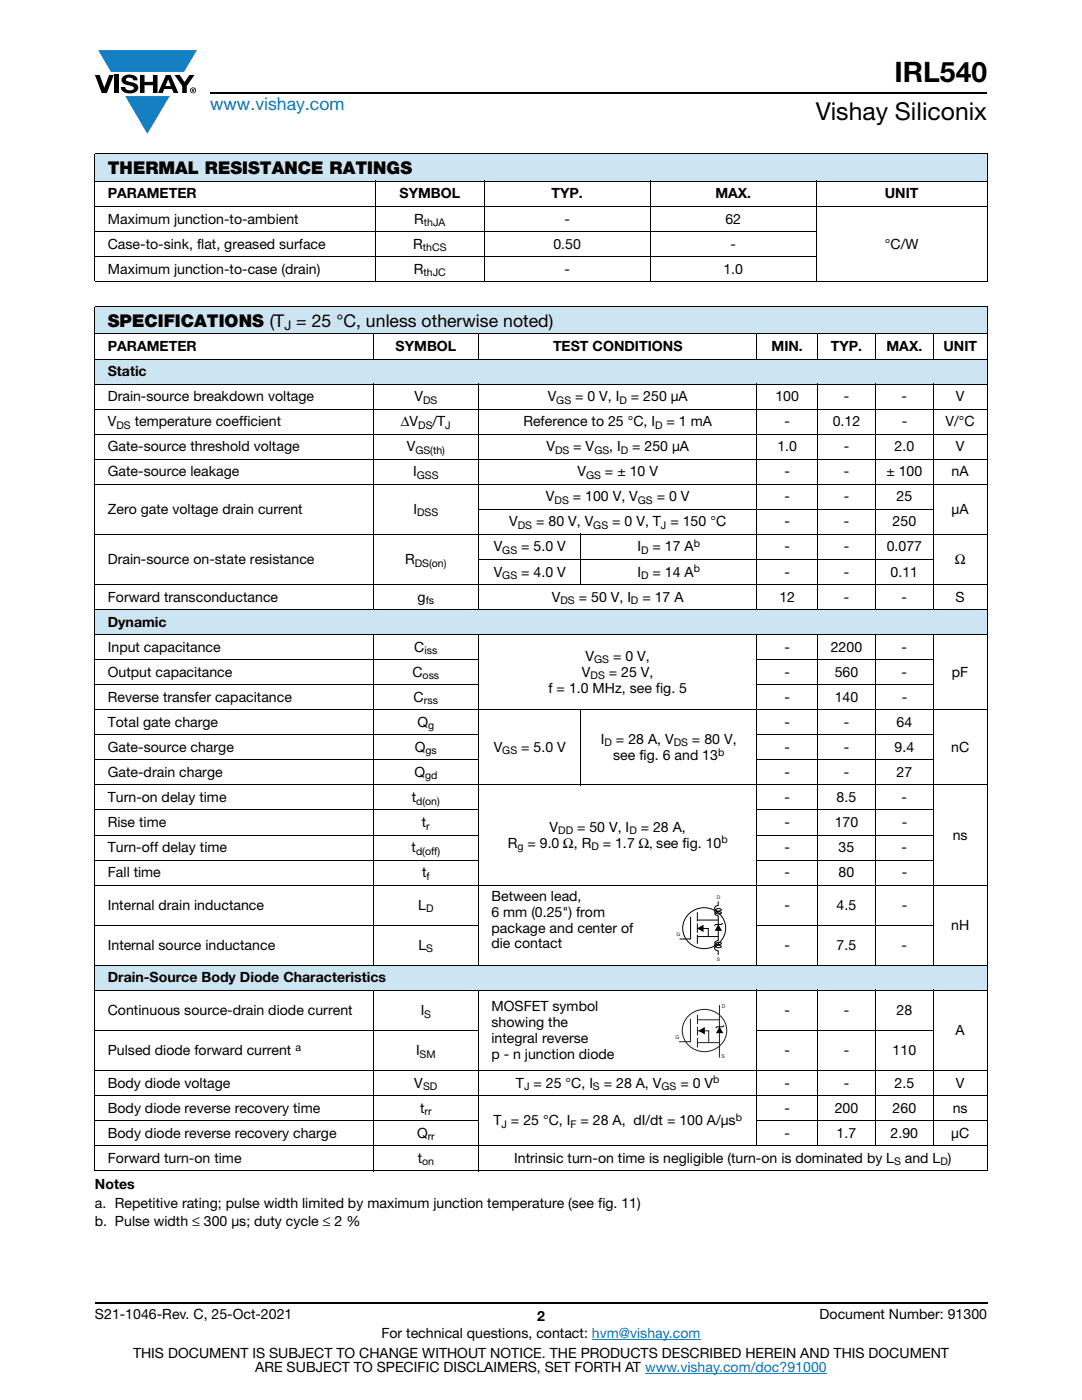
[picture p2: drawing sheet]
<svg xmlns="http://www.w3.org/2000/svg" width="216mm" height="279mm" viewBox="0 0 216 279" stroke-linecap="round" stroke-linejoin="round" font-family="sans-serif">
<defs><g id="words">
<text font-size="5.6" x="178.5" y="16.4">IRL540</text>
<text font-size="4.9" x="162.8" y="24">Vishay Siliconix</text>
<text font-size="3.5" fill="#007ec4" x="42" y="21.9">www.vishay.com</text>
<g font-size="3.5">
<text x="21.5" y="34.8">THERMAL RESISTANCE RATINGS</text>
<text x="21.5" y="65.3">SPECIFICATIONS (T = 25 °C, unless otherwise noted)</text>
</g>
<g font-size="2.8">
<text x="21.5" y="39.6">PARAMETER</text>
<text x="79.7" y="39.6">SYMBOL</text>
<text x="110" y="39.6">TYP.</text>
<text x="142.7" y="39.6">MAX.</text>
<text x="176.6" y="39.6">UNIT</text>
<text x="21.5" y="44.6">Maximum junction-to-ambient</text>
<text x="82.7" y="44.6">R</text>
<text x="112.6" y="44.6">-</text>
<text x="144.8" y="44.6">62</text>
<text x="21.5" y="49.6">Case-to-sink, flat, greased surface</text>
<text x="82.4" y="49.6">R</text>
<text x="110.4" y="49.6">0.50</text>
<text x="145.8" y="49.6">-</text>
<text x="176.6" y="49.6">°C/W</text>
<text x="21.5" y="54.6">Maximum junction-to-case (drain)</text>
<text x="82.6" y="54.6">R</text>
<text x="112.6" y="54.6">-</text>
<text x="144.4" y="54.6">1.0</text>
<text x="21.5" y="70.1">PARAMETER</text>
<text x="78.9" y="70.1">SYMBOL</text>
<text x="110.4" y="70.1">TEST CONDITIONS</text>
<text x="153.9" y="70.1">MIN.</text>
<text x="165.8" y="70.1">TYP.</text>
<text x="176.9" y="70.1">MAX.</text>
<text x="188.2" y="70.1">UNIT</text>
<text x="21.5" y="75.1">Static</text>
<text x="21.5" y="80.1">Drain-source breakdown voltage</text>
<text x="82.7" y="80.1">V</text>
<text x="109.3" y="80.1">V</text>
<text x="114.8" y="80.1">= 0 V, I</text>
<text x="125.9" y="80.1">= 250 μA</text>
<text x="154.7" y="80.1">100</text>
<text x="168.4" y="80.1">-</text>
<text x="179.9" y="80.1">-</text>
<text x="190.7" y="80.1">V</text>
<text x="21.5" y="85">V</text>
<text x="26.9" y="85">temperature coefficient</text>
<text x="80" y="85">ΔV</text>
<text x="86.3" y="85">/T</text>
<text x="104.4" y="85">Reference to 25 °C, I</text>
<text x="133" y="85">= 1 mA</text>
<text x="156.5" y="85">-</text>
<text x="166.2" y="85">0.12</text>
<text x="179.9" y="85">-</text>
<text x="188.7" y="85">V/°C</text>
<text x="21.5" y="90">Gate-source threshold voltage</text>
<text x="21.5" y="95.1">Gate-source leakage</text>
<text x="81.2" y="90">V</text>
<text x="82.4" y="95.1">I</text>
<text x="109" y="90">V</text>
<text x="114.4" y="90">= V</text>
<text x="115.2" y="95.1">V</text>
<text x="120.7" y="95.1">= ± 10 V</text>
<text x="121.6" y="90">, I</text>
<text x="126.1" y="90">= 250 μA</text>
<text x="155.1" y="90">1.0</text>
<text x="156.5" y="95.1">-</text>
<text x="168.4" y="95.1">-</text>
<text x="168.4" y="90">-</text>
<text x="176.9" y="95.1">± 100</text>
<text x="178.5" y="90">2.0</text>
<text x="189.9" y="95.1">nA</text>
<text x="190.7" y="90">V</text>
<text x="108.9" y="100.1">V</text>
<text x="114.3" y="100.1">= 100 V, V</text>
<text x="131" y="100.1">= 0 V</text>
<text x="156.5" y="100.1">-</text>
<text x="168.4" y="100.1">-</text>
<text x="178.9" y="100.1">25</text>
<text x="21.5" y="102.6">Zero gate voltage drain current</text>
<text x="82.5" y="102.6">I</text>
<text x="101.6" y="105.1">V</text>
<text x="107" y="105.1">= 80 V, V</text>
<text x="122.2" y="105.1">= 0 V, T = 150 °C</text>
<text x="156.5" y="105.1">-</text>
<text x="168.4" y="105.1">-</text>
<text x="178.1" y="105.1">250</text>
<text x="189.9" y="102.6">μA</text>
<text x="21.5" y="112.6">Drain-source on-state resistance</text>
<text x="80.8" y="112.6">R</text>
<text x="98.5" y="110">V</text>
<text x="104" y="110">= 5.0 V</text>
<text x="127.2" y="110">I</text>
<text x="130.2" y="110">= 17 A</text>
<text x="156.5" y="110">-</text>
<text x="168.4" y="110">-</text>
<text x="176.9" y="110">0.077</text>
<text x="190.5" y="112.6">Ω</text>
<text x="98.5" y="115.1">V</text>
<text x="104" y="115.1">= 4.0 V</text>
<text x="127.2" y="115.1">I</text>
<text x="130.2" y="115.1">= 14 A</text>
<text x="156.5" y="115.1">-</text>
<text x="168.4" y="115.1">-</text>
<text x="177.7" y="115.1">0.11</text>
<text x="21.5" y="125.1">Dynamic</text>
<text x="21.5" y="120.1">Forward transconductance</text>
<text x="83.3" y="120.1">g</text>
<text x="110.1" y="120.1">V</text>
<text x="115.5" y="120.1">= 50 V, I</text>
<text x="128.2" y="120.1">= 17 A</text>
<text x="155.5" y="120.1">12</text>
<text x="168.4" y="120.1">-</text>
<text x="179.9" y="120.1">-</text>
<text x="190.7" y="120.1">S</text>
<text x="21.5" y="130">Input capacitance</text>
<text x="82.7" y="130">C</text>
<text x="116.9" y="131.9">V</text>
<text x="122.3" y="131.9">= 0 V,</text>
<text x="156.5" y="130">-</text>
<text x="165.8" y="130">2200</text>
<text x="179.9" y="130">-</text>
<text x="21.5" y="135.1">Output capacitance</text>
<text x="82.3" y="135.1">C</text>
<text x="116.1" y="135.1">V</text>
<text x="121.5" y="135.1">= 25 V,</text>
<text x="156.5" y="135.1">-</text>
<text x="166.6" y="135.1">560</text>
<text x="179.9" y="135.1">-</text>
<text x="189.9" y="135.1">pF</text>
<text x="21.5" y="140.1">Reverse transfer capacitance</text>
<text x="82.5" y="140.1">C</text>
<text x="109.4" y="138.2">f = 1.0 MHz, see fig. 5</text>
<text x="156.5" y="140.1">-</text>
<text x="166.6" y="140.1">140</text>
<text x="179.9" y="140.1">-</text>
<text x="21.5" y="145.1">Total gate charge</text>
<text x="83.3" y="145.1">Q</text>
<text x="119.9" y="148.5">I</text>
<text x="122.9" y="148.5">= 28 A, V</text>
<text x="138.1" y="148.5">= 80 V,</text>
<text x="156.5" y="145.1">-</text>
<text x="168.4" y="145.1">-</text>
<text x="178.9" y="145.1">64</text>
<text x="21.5" y="155">Gate-drain charge</text>
<text x="21.5" y="150.1">Gate-source charge</text>
<text x="82.7" y="155">Q</text>
<text x="82.8" y="150.1">Q</text>
<text x="98.5" y="150.1">V</text>
<text x="104" y="150.1">= 5.0 V</text>
<text x="122.4" y="151.6">see fig. 6 and 13</text>
<text x="156.5" y="155">-</text>
<text x="156.5" y="150.1">-</text>
<text x="168.4" y="155">-</text>
<text x="168.4" y="150.1">-</text>
<text x="178.5" y="150.1">9.4</text>
<text x="178.9" y="155">27</text>
<text x="189.8" y="150.1">nC</text>
<text x="21.5" y="160.1">Turn-on delay time</text>
<text x="82.2" y="160.1">t</text>
<text x="156.5" y="160.1">-</text>
<text x="166.9" y="160.1">8.5</text>
<text x="179.9" y="160.1">-</text>
<text x="21.5" y="165.1">Rise time</text>
<text x="84.2" y="165.1">t</text>
<text x="109.7" y="166">V</text>
<text x="115.1" y="166">= 50 V, I</text>
<text x="127.8" y="166">= 28 A,</text>
<text x="156.5" y="165.1">-</text>
<text x="166.6" y="165.1">170</text>
<text x="179.9" y="165.1">-</text>
<text x="190.1" y="167.6">ns</text>
<text x="21.5" y="170.1">Turn-off delay time</text>
<text x="82.1" y="170.1">t</text>
<text x="101.3" y="169.1">R</text>
<text x="105.2" y="169.1">= 9.0 Ω, R</text>
<text x="120.3" y="169.1">= 1.7 Ω, see fig. 10</text>
<text x="156.5" y="170.1">-</text>
<text x="167.3" y="170.1">35</text>
<text x="179.9" y="170.1">-</text>
<text x="21.5" y="175">Fall time</text>
<text x="84.2" y="175">t</text>
<text x="98.1" y="179.8">Between lead,</text>
<text x="156.5" y="175">-</text>
<text x="167.3" y="175">80</text>
<text x="179.9" y="175">-</text>
<text x="21.5" y="181.6">Internal drain inductance</text>
<text x="83.5" y="181.6">L</text>
<text x="98.1" y="182.9">6 mm (0.25&quot;) from</text>
<text x="156.5" y="181.6">-</text>
<text x="166.9" y="181.6">4.5</text>
<text x="179.9" y="181.6">-</text>
<text x="189.8" y="185.5">nH</text>
<text x="21.5" y="189.5">Internal source inductance</text>
<text x="83.5" y="189.5">L</text>
<text x="98.1" y="186.1">package and center of</text>
<text x="98.1" y="189.3">die contact</text>
<text x="156.5" y="189.5">-</text>
<text x="166.9" y="189.5">7.5</text>
<text x="179.9" y="189.5">-</text>
<text x="21.5" y="196.1">Drain-Source Body Diode Characteristics</text>
<text x="21.5" y="202.6">Continuous source-drain diode current</text>
<text x="83.9" y="202.6">I</text>
<text x="98.1" y="201.8">MOSFET symbol</text>
<text x="156.5" y="202.6">-</text>
<text x="168.4" y="202.6">-</text>
<text x="178.9" y="202.6">28</text>
<text x="98.1" y="205">showing the</text>
<text x="98.1" y="208.2">integral reverse</text>
<text x="190.7" y="206.6">A</text>
<text x="21.5" y="210.6">Pulsed diode forward current</text>
<text x="83" y="210.6">I</text>
<text x="98.1" y="211.3">p - n junction diode</text>
<text x="156.5" y="210.6">-</text>
<text x="168.4" y="210.6">-</text>
<text x="178.1" y="210.6">110</text>
<text x="21.5" y="217.1">Body diode voltage</text>
<text x="82.7" y="217.1">V</text>
<text x="103" y="217.1">T = 25 °C, I</text>
<text x="120.5" y="217.1">= 28 A, V</text>
<text x="135.8" y="217.1">= 0 V</text>
<text x="156.5" y="217.1">-</text>
<text x="168.4" y="217.1">-</text>
<text x="178.5" y="217.1">2.5</text>
<text x="190.7" y="217.1">V</text>
<text x="21.5" y="222.1">Body diode reverse recovery time</text>
<text x="21.5" y="227.1">Body diode reverse recovery charge</text>
<text x="83.2" y="227.1">Q</text>
<text x="83.8" y="222.1">t</text>
<text x="98.5" y="224.6">T = 25 °C, I</text>
<text x="115.8" y="224.6">= 28 A, dI/dt = 100 A/μs</text>
<text x="156.5" y="222.1">-</text>
<text x="156.5" y="227.1">-</text>
<text x="166.6" y="222.1">200</text>
<text x="166.9" y="227.1">1.7</text>
<text x="177.7" y="227.1">2.90</text>
<text x="178.1" y="222.1">260</text>
<text x="189.8" y="227.1">μC</text>
<text x="190.1" y="222.1">ns</text>
<text x="21.5" y="232.1">Forward turn-on time</text>
<text x="83.3" y="232.1">t</text>
<text x="102.6" y="232.1">Intrinsic turn-on time is negligible (turn-on is dominated by L</text>
<text x="180.6" y="232.1">and L )</text>
<text x="18.9" y="237.3">Notes</text>
<text x="18.9" y="244.7">b. Pulse width ≤ 300 μs; duty cycle ≤ 2 %</text>
<text x="18.9" y="241.2">a. Repetitive rating; pulse width limited by maximum junction temperature (see fig. 11)</text>
<text x="18.9" y="263.3">S21-1046-Rev. C, 25-Oct-2021</text>
<text x="107.2" y="263.6">2</text>
<text x="163.6" y="263.3">Document Number: 91300</text>
<text x="76.1" y="267.1">For technical questions, contact: hvm@vishay.com</text>
<text x="26.5" y="271">THIS DOCUMENT IS SUBJECT TO CHANGE WITHOUT NOTICE. THE PRODUCTS DESCRIBED HEREIN AND THIS DOCUMENT</text>
<text x="50.9" y="273.8">ARE SUBJECT TO SPECIFIC DISCLAIMERS, SET FORTH AT www.vishay.com/doc?91000</text>
</g>
<text font-size="2.6" x="56.8" y="65.9">J</text>
<g font-size="2.1">
<text x="84.6" y="45.1">thJA</text>
<text x="84.4" y="50.1">thCS</text>
<text x="84.5" y="55.1">thJC</text>
<text x="84.4" y="80.6">DS</text>
<text x="111" y="80.6">GS</text>
<text x="123.6" y="80.6">D</text>
<text x="23.2" y="85.6">DS</text>
<text x="83.4" y="85.6">DS</text>
<text x="88.9" y="85.6">J</text>
<text x="130.7" y="85.6">D</text>
<text x="82.9" y="90.6">GS(th)</text>
<text x="83.2" y="95.6">GSS</text>
<text x="110.7" y="90.6">DS</text>
<text x="116.9" y="95.6">GS</text>
<text x="118.6" y="90.6">GS</text>
<text x="123.9" y="90.6">D</text>
<text x="110.7" y="100.6">DS</text>
<text x="127.3" y="100.6">GS</text>
<text x="83.2" y="103.1">DSS</text>
<text x="103.3" y="105.6">DS</text>
<text x="118.4" y="105.6">GS</text>
<text x="131.9" y="105.6">J</text>
<text x="82.8" y="113.1">DS(on)</text>
<text x="100.2" y="110.6">GS</text>
<text x="127.9" y="110.6">D</text>
<text x="138.4" y="109.2">b</text>
<text x="100.2" y="115.6">GS</text>
<text x="127.9" y="115.6">D</text>
<text x="138.4" y="114.2">b</text>
<text x="84.9" y="120.6">fs</text>
<text x="111.8" y="120.6">DS</text>
<text x="125.9" y="120.6">D</text>
<text x="84.7" y="130.6">iss</text>
<text x="84.3" y="135.6">oss</text>
<text x="117.9" y="135.6">DS</text>
<text x="118.6" y="132.4">GS</text>
<text x="84.6" y="140.6">rss</text>
<text x="85.4" y="145.6">g</text>
<text x="120.6" y="149">D</text>
<text x="134.4" y="149">DS</text>
<text x="84.8" y="155.6">gd</text>
<text x="84.9" y="150.6">gs</text>
<text x="100.2" y="150.6">GS</text>
<text x="143.3" y="150.8">b</text>
<text x="83.1" y="160.6">d(on)</text>
<text x="85.1" y="165.6">r</text>
<text x="111.4" y="166.5">DD</text>
<text x="125.6" y="166.5">D</text>
<text x="83" y="170.6">d(off)</text>
<text x="103.2" y="169.7">g</text>
<text x="118" y="169.7">D</text>
<text x="144" y="168.3">b</text>
<text x="85.1" y="175.6">f</text>
<text x="85" y="182.1">D</text>
<text x="85.1" y="190.1">S</text>
<text x="84.7" y="203.1">S</text>
<text x="58.9" y="209.7">a</text>
<text x="83.7" y="211.1">SM</text>
<text x="84.4" y="217.6">SD</text>
<text x="104.6" y="217.6">J</text>
<text x="118.3" y="217.6">S</text>
<text x="132" y="217.6">GS</text>
<text x="142.3" y="216.2">b</text>
<text x="84.7" y="222.6">rr</text>
<text x="85.3" y="227.6">rr</text>
<text x="100.1" y="225.1">J</text>
<text x="113.8" y="225.1">F</text>
<text x="146.8" y="223.7">b</text>
<text x="84.2" y="232.6">on</text>
<text x="178.4" y="232.6">S</text>
<text x="187.7" y="232.6">D</text>
</g>
<g font-size="1" fill="#211e1e">
<text x="143" y="179.4">D</text>
<text x="135" y="186.8">G</text>
<text x="143" y="191.8">S</text>
<text x="144" y="201.2">D</text>
<text x="134.8" y="207.4">G</text>
<text x="144" y="211.1">S</text>
</g>
</g></defs>
<g fill="#147fc3">
<path d="M19.6 10h19.7l-2.6 4.3h-1.1h-13.5z"/>
<path d="M25 19.2h8.9l-4.5 7.5z"/>
</g>
<g fill="#000">
<path d="M18.9 15h1l.9 2.5 1-2.5h.9l-1.4 3.6h-1zM22.9 15h.9v3.6h-.9zM24.6 15.3a2.1 2.1 0 0 1 2.8 .3l.1 .4h-.9a.79 .79 0 0 0-.7-.5 .79 .79 0 0 0-.8 .4l.3 .3 1 .2a1.08 1.08 0 0 1 1.2 1 1.08 1.08 0 0 1-1.1 1.2 1.73 1.73 0 0 1-2.4-1.2h.9a.96 .96 0 0 0 .8 .6 .96 .96 0 0 0 .9-.4 1.31 1.31 0 0 0-1.2-.6 1.03 1.03 0 0 1-1.1-.6 1.03 1.03 0 0 1 .2-1.1zM27.9 15h.9v1.3h1.7v-1.3h.9v3.6h-.9v-1.6h-1.7v1.6h-.9zM34.8 15h1.1l.9 1.4 1-1.4h1l-1.5 2.2v1.4h-.9v-1.4z"/>
<path d="M33.6 15.9l.5 1.3h-1.1zM33.1 15l-1.6 3.6h1l.3-.8h1.5l.3 .8h1l-1.6-3.6z"/>
<path d="M38.4 17.8h.2v.2h-.2zM38.3 17.7v.7h.1v-.3l.4 .3-.2-.3 .2-.2-.1-.2z"/>
<path d="M38.1 18a.46 .46 0 0 1 .9 0 .46 .46 0 0 1-.9 0zM37.9 18a.6 .6 0 0 0 1.2 0 .6 .6 0 0 0-1.2 0z"/>
</g>
<path d="M42 18.6h155M18.9 260h178.1" fill="none" stroke="#000" stroke-width=".36"/>
<path d="M118.1 267.3h21.7M128.7 274h36.3" fill="none" stroke="#007ec4" stroke-width=".2"/>
<path d="M18.9 30.7h178.1v5.5h-178.1z" fill="#cce5f3"/>
<path d="M18.9 30.7h178.1M18.9 36.2h178.1M18.9 30.8v25.3M75 36.1v20.2M96.6 36.1v20.2M129.8 36.1v20.2M162.9 36.1v20.2M197 30.8v25.3M18.9 41.2h178.1M18.9 46.2h144.1M18.9 51.2h144.1M18.9 56.2h178.1" fill="none" stroke="#000" stroke-width=".2"/>
<g fill="#cce5f3">
<path d="M18.9 61.2h178.1v5.4h-178.1z"/>
<path d="M18.9 71.6h178.1v5h-178.1z"/>
<path d="M18.9 121.6h178.1v5h-178.1z"/>
<path d="M18.9 192.6h178.1v5.1h-178.1z"/>
</g>
<g fill="none" stroke="#000" stroke-width=".2">
<path d="M18.9 61.2h178.1M18.9 66.6h178.1M18.9 71.6h178.1M18.9 76.6h178.1M18.9 61.2v172.4M74.4 66.5v5.2M74.4 76.6v45.1M95.5 66.5v5.2M95.5 76.6v45.1M151 66.5v5.2M151 76.6v45.1M163.1 66.5v5.2"/>
<path d="M163.1 76.6v45.1M174.7 66.5v5.2M174.7 76.6v45.1M186.2 66.5v5.2M186.2 76.6v45.1M197 61.2v172.4M18.9 81.6h178.1M18.9 86.6h178.1M18.9 91.7h178.1M18.9 96.6h178.1M18.9 106.6h178.1M18.9 116.6h178.1"/>
<path d="M95.4 101.6h90.9M95.4 111.6h90.9M115.9 106.6v10.1M18.9 121.6h178.1M18.9 126.6h178.1M18.9 131.6h76.7M18.9 136.7h76.7M74.4 126.6v66.1M95.5 126.6v66.1M150.9 131.6h35.4M150.9 136.7h35.4M151 126.6v66.1"/>
<path d="M163.1 126.6v66.1M174.7 126.6v66.1M186.2 126.6v66.1M18.9 141.6h178.1M18.9 146.6h76.7M18.9 151.6h76.7M18.9 156.7h178.1M115.9 141.6v15.1M150.9 146.6h35.4M150.9 151.6h35.4M18.9 161.6h76.7M18.9 166.6h76.7"/>
<path d="M18.9 171.6h76.7M18.9 176.6h178.1M143.3 179.9v.8a.58 .58 0 0 0-.7 .6 .58 .58 0 0 0 .7 .5l.6-.2a.73 .73 0 0 0-.8-.3 .73 .73 0 0 0-.4 .7 .88 .88 0 0 0 1.3 .2 .85 .85 0 0 0-1.4 .2l.7 .4v4.9l-.7 .4a.82 .82 0 0 0 1.4 .2 .76 .76 0 0 0-.9-.2 .76 .76 0 0 0-.4 .7l.6 .3 .6-.2a.72 .72 0 0 0-.8-.2 .72 .72 0 0 0-.4 .7l.6 .4v.8M150.9 161.6h35.4M150.9 166.6h35.4M150.9 171.6h35.4M18.9 184.6h76.7M18.9 192.6h178.1M18.9 197.7h178.1M74.4 197.5v36.2M95.5 197.5v36.2M137.2 182.6a4.3 4.3 0 0 1 5.3-1 4.3 4.3 0 0 1 2 5.1 4.3 4.3 0 0 1-5 2.5 4.3 4.3 0 0 1-3.2-4.7l.2-.7z"/>
<path d="M137.8 183v4.4h-2.2M139.1 186.9h4.3M139.1 185.3h2.2v1.6M139.1 182v1.9M139.1 184.3v1.9M139.1 186.5v1.9M139.1 183.6h4.3M144.2 184.2l-.2 .3h-1.2l-.3 .3M150.9 184.6h35.4M151 197.5v31.2M163.1 197.5v31.2M174.7 197.5v31.2"/>
<path d="M186.2 197.5v31.2M18.9 205.7h76.7M18.9 213.7h178.1M18.9 218.7h178.1M144.5 204.7l-.3 .2h-1.1l-.3 .3M150.9 205.7h35.4M18.9 223.6h76.7M18.9 228.6h178.1M18.9 233.6h178.1M150.9 223.6h46.1"/>
</g>
<path d="M139.1 185.3l1.3-.8v1.5zM143.3 184.5l.8 1.3h-1.5zM139.4 205.7l1.2-.7v1.4zM143.6 204.9l.7 1.3h-1.4z" fill="#000"/>
<path d="M137.2 203a4.4 4.4 0 0 1 5.5-1 4.4 4.4 0 0 1 2 5.1 4.4 4.4 0 0 1-5.2 2.7 4.4 4.4 0 0 1-3.3-4.9l.2-.7zM137.8 203.3v4.6h-2.3M139.2 205.7h2.2v2.4M139.2 208.1h4.4M139.2 202.5v1.9M139.2 204.9v1.7M139.2 207.2v1.8M143.6 203.5v7.6M143.6 200.6v2.9h-4.4" fill="none" stroke="#211e1e" stroke-width=".2"/>
<use href="#words"/>
</svg>
